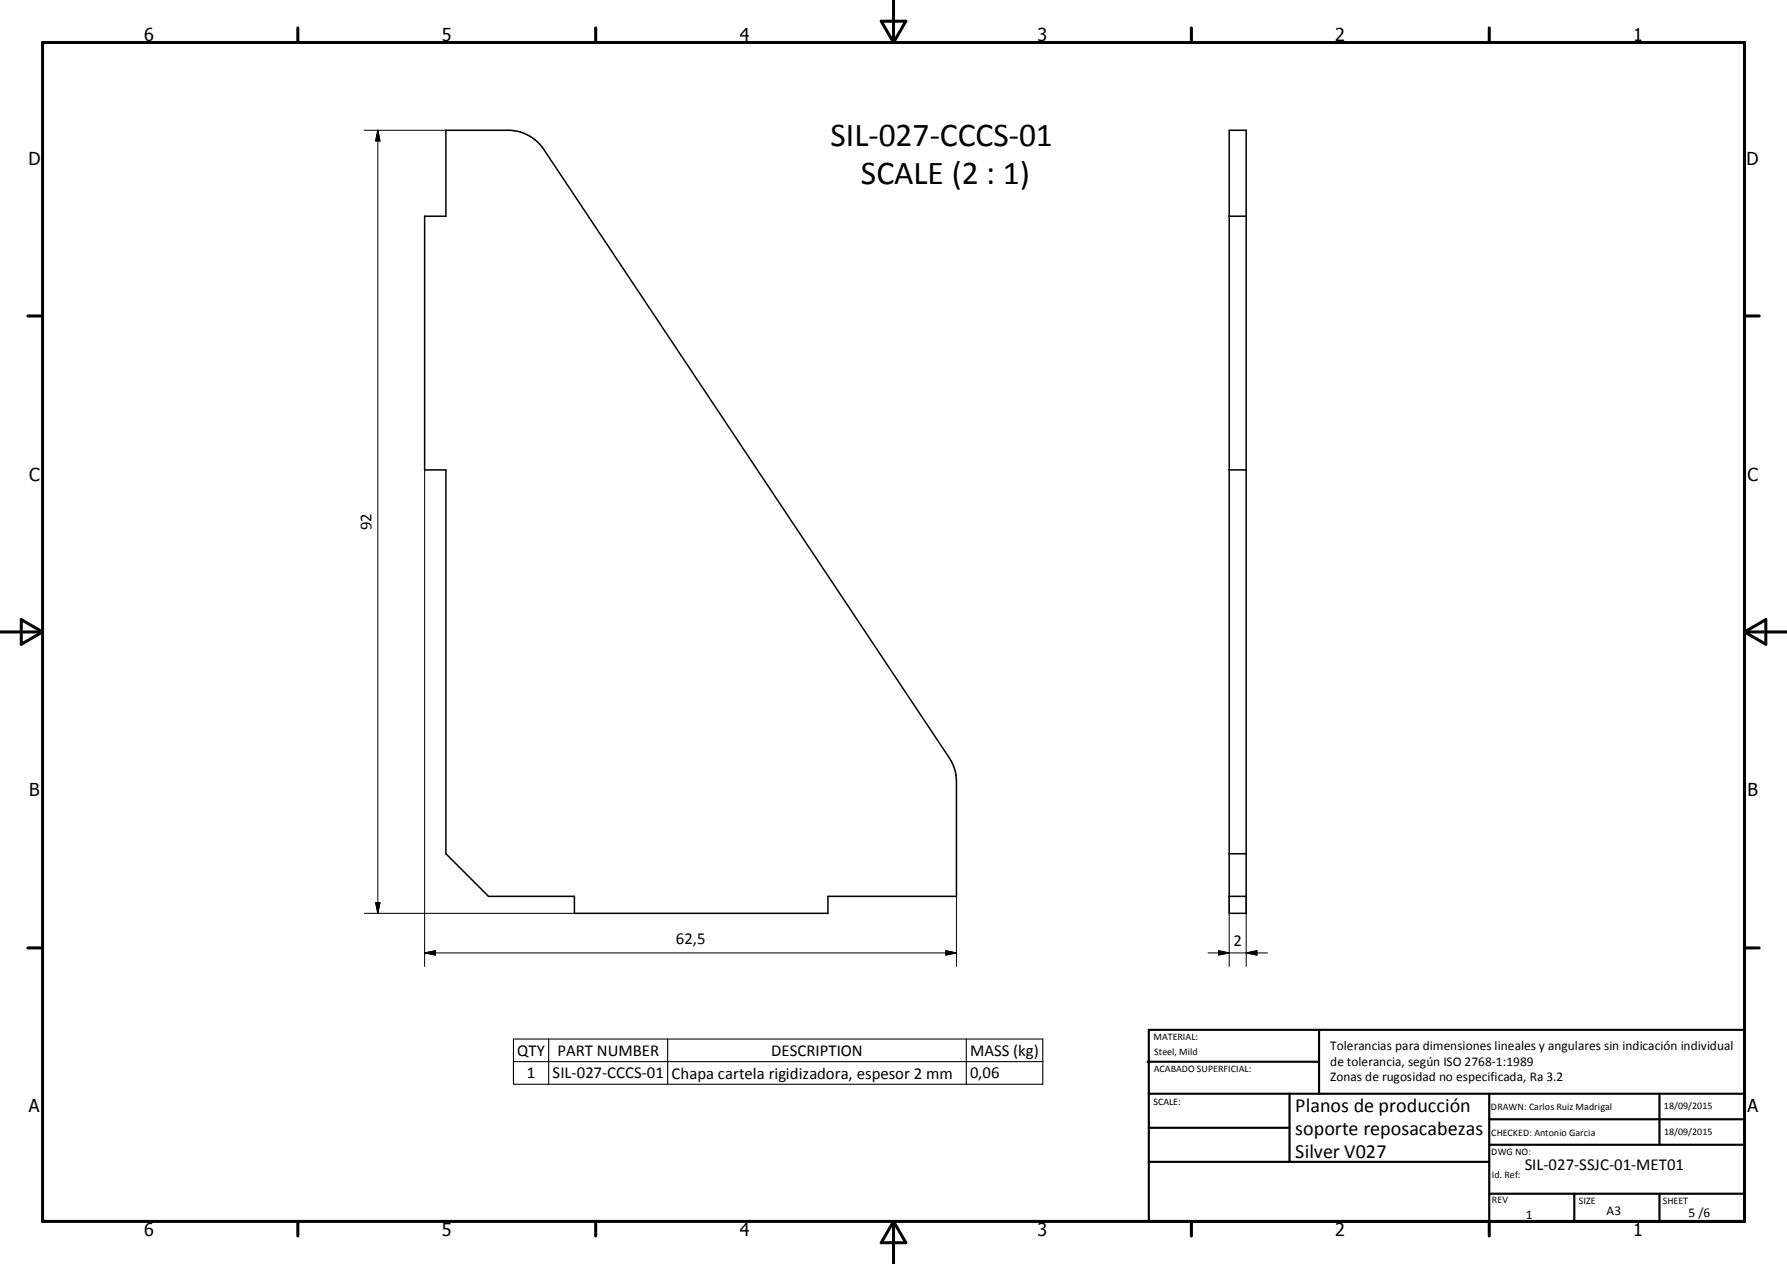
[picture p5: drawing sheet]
<svg xmlns="http://www.w3.org/2000/svg" width="420mm" height="297mm" viewBox="0 0 420 297" stroke-linecap="round" stroke-linejoin="round" font-family="sans-serif">
<defs><g id="words">
<g font-size="7.9">
<text x="195.2" y="34.4">SIL-027-CCCS-01</text>
<text x="202.4" y="43.3">SCALE (2 : 1)</text>
</g>
<g font-size="4.7">
<text x="304.5" y="261.2">Planos de producción</text>
<text x="304.5" y="266.6">soporte reposacabezas</text>
<text x="304.5" y="272">Silver V027</text>
</g>
<g font-size="4.2">
<text x="33.9" y="9.6">6</text>
<text x="103.9" y="9.6">5</text>
<text x="173.9" y="9.6">4</text>
<text x="243.8" y="9.6">3</text>
<text x="313.9" y="9.6">2</text>
<text x="383.9" y="9.6">1</text>
<text x="6.7" y="38.7">D</text>
<text x="410.5" y="38.7">D</text>
<text x="6.9" y="112.9">C</text>
<text x="410.7" y="112.9">C</text>
<text x="6.9" y="187.1">B</text>
<text x="410.7" y="187.1">B</text>
<text x="6.8" y="261.4">A</text>
<text x="410.7" y="261.4">A</text>
<text x="33.9" y="290.4">6</text>
<text x="103.9" y="290.4">5</text>
<text x="173.9" y="290.4">4</text>
<text x="243.8" y="290.4">3</text>
<text x="313.9" y="290.4">2</text>
<text x="383.9" y="290.4">1</text>
</g>
<g font-size="3.9">
<text x="87.3" y="124.6" transform="rotate(-90 87.3 124.6)">92</text>
<text x="158.8" y="221.8">62,5</text>
<text x="289.9" y="222.3">2</text>
<text x="121.6" y="248.1">QTY</text>
<text x="131.1" y="248.1">PART NUMBER</text>
<text x="181.3" y="248.1">DESCRIPTION</text>
<text x="228" y="248.2">MASS (kg)</text>
<text x="123.9" y="253.3">1</text>
<text x="129.9" y="253.4">SIL-027-CCCS-01</text>
<text x="157.8" y="253.5">Chapa cartela rigidizadora, espesor 2 mm</text>
<text x="228" y="253.4">0,06</text>
<text x="358.4" y="274.9">SIL-027-SSJC-01-MET01</text>
</g>
<g font-size="3.1">
<text x="312.7" y="246.8">Tolerancias para dimensiones lineales y angulares sin indicación individual</text>
<text x="312.7" y="250.4">de tolerancia, según ISO 2768-1:1989</text>
<text x="312.7" y="254">Zonas de rugosidad no especificada, Ra 3.2</text>
<text x="358.6" y="286.5">1</text>
<text x="377.6" y="285.6">A3</text>
<text x="396.9" y="285.9">5 /6</text>
</g>
<g font-size="2.4">
<text x="271.1" y="244.4">MATERIAL:</text>
<text x="271.2" y="252">ACABADO SUPERFICIAL:</text>
<text x="271.3" y="248">Steel, Mild</text>
<text x="271.1" y="259.7">SCALE:</text>
<text x="350.4" y="260.8">DRAWN: Carlos Ruiz Madrigal</text>
<text x="391.1" y="260.6">18/09/2015</text>
<text x="350.5" y="267">CHECKED: Antonio Garcia</text>
<text x="391.2" y="266.7">18/09/2015</text>
<text x="350.5" y="271.4">DWG NO:</text>
<text x="350.7" y="276.9">Id. Ref:</text>
<text x="350.7" y="282.8">REV</text>
<text x="371.1" y="282.9">SIZE</text>
<text x="390.8" y="283">SHEET</text>
</g>
</g></defs>
<path d="M104.8 30.6h14.7a10 10 0 0 1 8.3 4.5l95.3 143a10.2 10.2 0 0 1 1.7 5.5v27h-30.2v4h-59.6v-4h-20.2l-10-10v-90.2h-5v-59.6h5zM288.9 30.6h4v184h-4zM288.9 50.8h4M288.9 110.4h4M288.9 210.6h4M288.9 200.6h4" fill="none" stroke="#000" stroke-width=".36"/>
<g fill="none" stroke="#000" stroke-width=".71">
<path d="M10 10h400v277h-400zM70 6.6v3.4M140 6.6v3.4M207.1 5h5.8l-2.9 5zM210 0v10M280 6.6v3.4M350 6.6v3.4M6.6 74.2h3.4M410 74.2h3.5M0 148.5h10M5 145.6l5 2.9-5 2.9zM410 148.5h10.1"/>
<path d="M410 148.5l5.1-2.9v5.8zM6.6 222.7h3.4M410 222.7h3.5M70 287v3.4M140 287v3.4M210 287v10M210 287l2.9 5h-5.8zM280 287v3.4M350 287v3.4"/>
</g>
<g fill="none" stroke="#000" stroke-width=".51">
<path d="M269.7 249.5h40.3M270 242h140v45h-140zM270 257h140M303.1 257v16M310 242v15M350 257v30M390.1 257v12M270 265h33.1M270 273h80M350 269h60M350 263h60M350 280.5h60"/>
<path d="M370 280.5v6.5M390.1 280.5v6.5"/>
</g>
<path d="M120.7 244.2h124.4v10.6h-124.4zM120.7 249.5h124.4M129 244.2v10.6M156.9 244.2v10.6M227.1 244.2v10.6" fill="none" stroke="#000" stroke-width=".25"/>
<g fill="none" stroke="#000" stroke-width=".24">
<path d="M85.6 30.6h19.2M88.8 30.6v184M88.8 30.6l.5 2.5h-1zM99.8 110.4v116.7M85.6 214.6h49.4M88.3 212.1h1l-.5 2.5zM224.8 210.6v16.5M288.9 210.6v16.5M292.9 210.6v16.5M99.8 223.9h125M99.8 223.9l2.5-.5v1zM222.3 223.4l2.5 .5-2.5 .5z"/>
<path d="M283.9 223.9h14M286.4 223.4l2.5 .5-2.5 .5zM292.9 223.9l2.5-.5v1z"/>
</g>
<path d="M88.8 30.6l.5 2.5h-1zM88.3 212.1h1l-.5 2.5zM99.8 223.9l2.5-.5v1zM222.3 223.4l2.5 .5-2.5 .5zM286.4 223.4l2.5 .5-2.5 .5zM292.9 223.9l2.5-.5v1z" fill="#000" stroke="#000" stroke-width=".24"/>
<use href="#words"/>
</svg>
